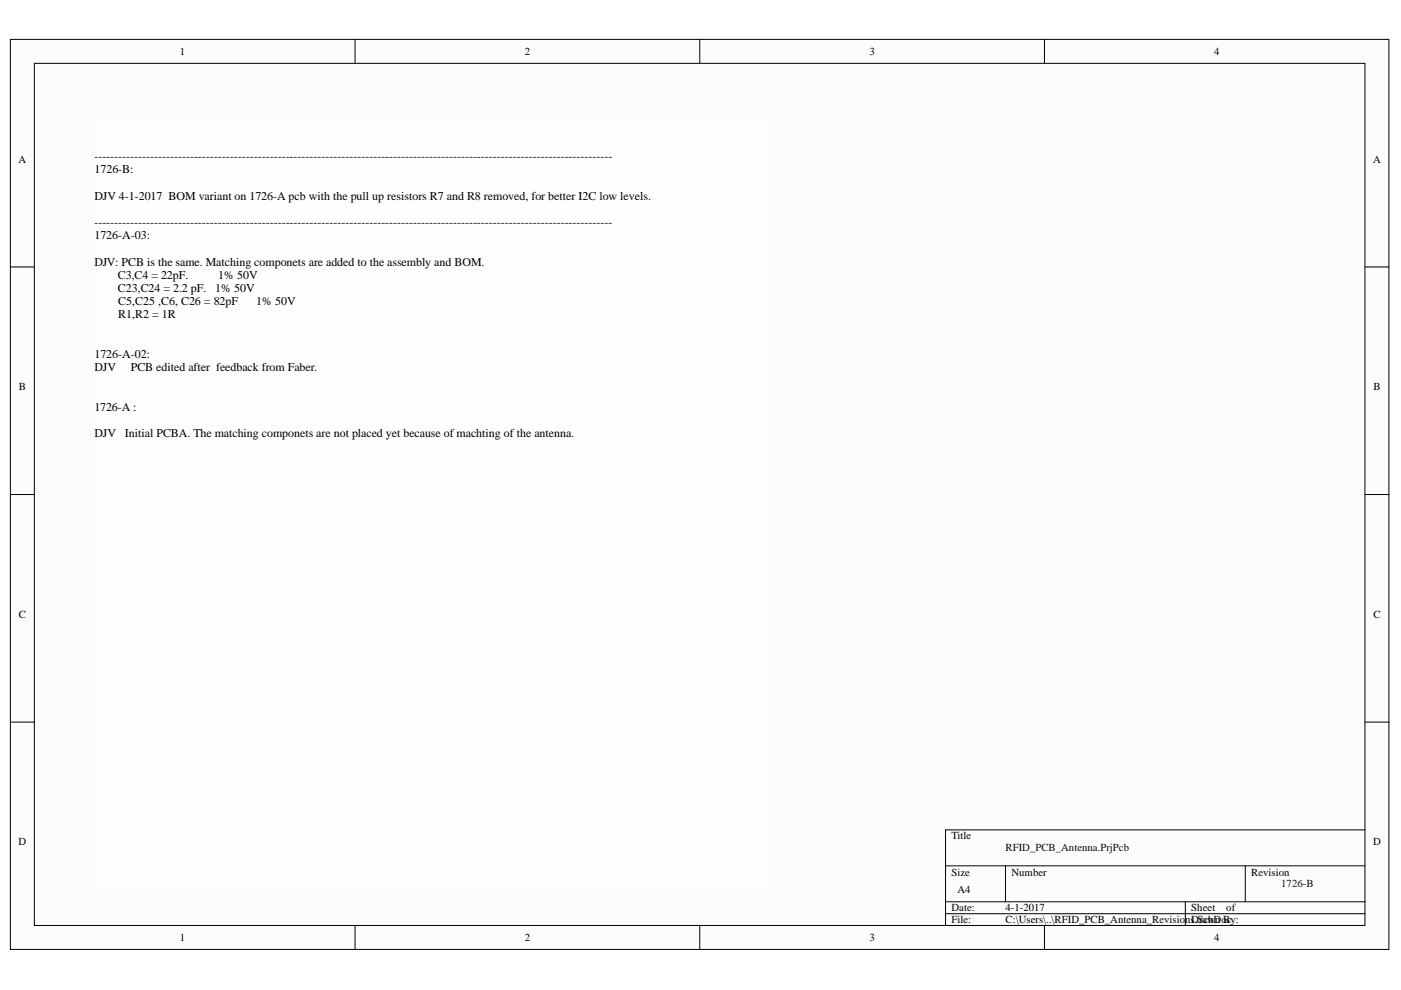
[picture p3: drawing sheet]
<svg xmlns="http://www.w3.org/2000/svg" width="297mm" height="210mm" viewBox="0 0 297 210" stroke-linecap="round" stroke-linejoin="round" font-family="sans-serif">
<defs><g id="words">
<g font-size="2.5">
<text x="20" y="34">----------------------------------------------------------------------------------------------------------------------------------</text>
<text x="20" y="36.8">1726-B:</text>
<text x="20" y="42.3">DJV 4-1-2017 BOM variant on 1726-A pcb with the pull up resistors R7 and R8 removed, for better I2C low levels.</text>
<text x="20" y="47.9">----------------------------------------------------------------------------------------------------------------------------------</text>
<text x="20" y="50.7">1726-A-03:</text>
<text x="20" y="56.3">DJV: PCB is the same. Matching componets are added to the assembly and BOM.</text>
<text x="25" y="59.1">C3,C4 = 22pF.</text>
<text x="46.3" y="59.1">1% 50V</text>
<text x="25" y="61.9">C23,C24 = 2.2 pF.</text>
<text x="25.1" y="64.7">C5,C25 ,C6, C26 = 82pF</text>
<text x="45.7" y="61.9">1% 50V</text>
<text x="54.3" y="64.7">1% 50V</text>
<text x="25.1" y="67.5">R1,R2 = 1R</text>
<text x="20" y="75.9">1726-A-02:</text>
<text x="20" y="78.6">DJV</text>
<text x="27.7" y="78.6">PCB edited after feedback from Faber.</text>
<text x="20" y="87">1726-A :</text>
<text x="20" y="92.6">DJV</text>
<text x="26.5" y="92.6">Initial PCBA. The matching componets are not placed yet because of machting of the antenna.</text>
</g>
<g font-size="2.3">
<text x="38.2" y="11.7">1</text>
<text x="111.2" y="11.7">2</text>
<text x="184.3" y="11.7">3</text>
<text x="257.4" y="11.7">4</text>
<text x="3.9" y="34.5">A</text>
<text x="291.1" y="34.5">A</text>
<text x="4" y="82.8">B</text>
<text x="291.2" y="82.8">B</text>
<text x="4" y="131">C</text>
<text x="291.2" y="131">C</text>
<text x="3.9" y="179.3">D</text>
<text x="201.7" y="178">Title</text>
<text x="291.1" y="179.3">D</text>
<text x="201.7" y="185.6">Size</text>
<text x="214.5" y="185.6">Number</text>
<text x="265.3" y="185.6">Revision</text>
<text x="203" y="189.4">A4</text>
<text x="201.7" y="193.2">Date:</text>
<text x="201.7" y="195.8">File:</text>
<text x="213.2" y="193.2">4-1-2017</text>
<text x="213.2" y="195.8">C:\Users\..\RFID_PCB_Antenna_Revisions.SchDoc</text>
<text x="252.6" y="193.2">Sheet</text>
<text x="252.6" y="195.8">Drawn By:</text>
<text x="260" y="193.2">of</text>
<text x="38.2" y="199.6">1</text>
<text x="111.2" y="199.6">2</text>
<text x="184.3" y="199.6">3</text>
<text x="257.4" y="199.6">4</text>
</g>
<g font-size="2.3" fill="#0e0e0e">
<text x="213.2" y="180.5">RFID_PCB_Antenna.PrjPcb</text>
<text x="271.6" y="188.2">1726-B</text>
</g>
</g></defs>
<g fill="#fcfcfc" stroke="#000" stroke-width=".21">
<path d="M2.2 8.4h292.3v192.9h-292.3z"/>
<path d="M7.3 13.4h282.1v182.8h-282.1z"/>
</g>
<g fill="none" stroke="#000" stroke-width=".21">
<path d="M75.3 8.4v5M148.4 8.4v5M221.4 8.4v5M2.2 56.6h5.1M289.4 56.6h5.1M2.2 104.9h5.1M289.4 104.9h5.1M2.2 153.1h5.1M289.4 153.1h5.1M289.4 176h-88.9v20.3M75.3 196.3v5.1M148.4 196.3v5.1"/>
<path d="M200.5 183.6h88.9M200.5 191.2h88.9M200.5 193.7h88.9M213.2 183.6v7.6M221.4 196.3v5.1M251.3 191.2v5.1M264 183.6v7.6"/>
</g>
<path d="M20 26.1h142.3v162.5h-142.3z" fill="#fefefe" stroke="#fefefe" stroke-width=".21"/>
<use href="#words"/>
</svg>
